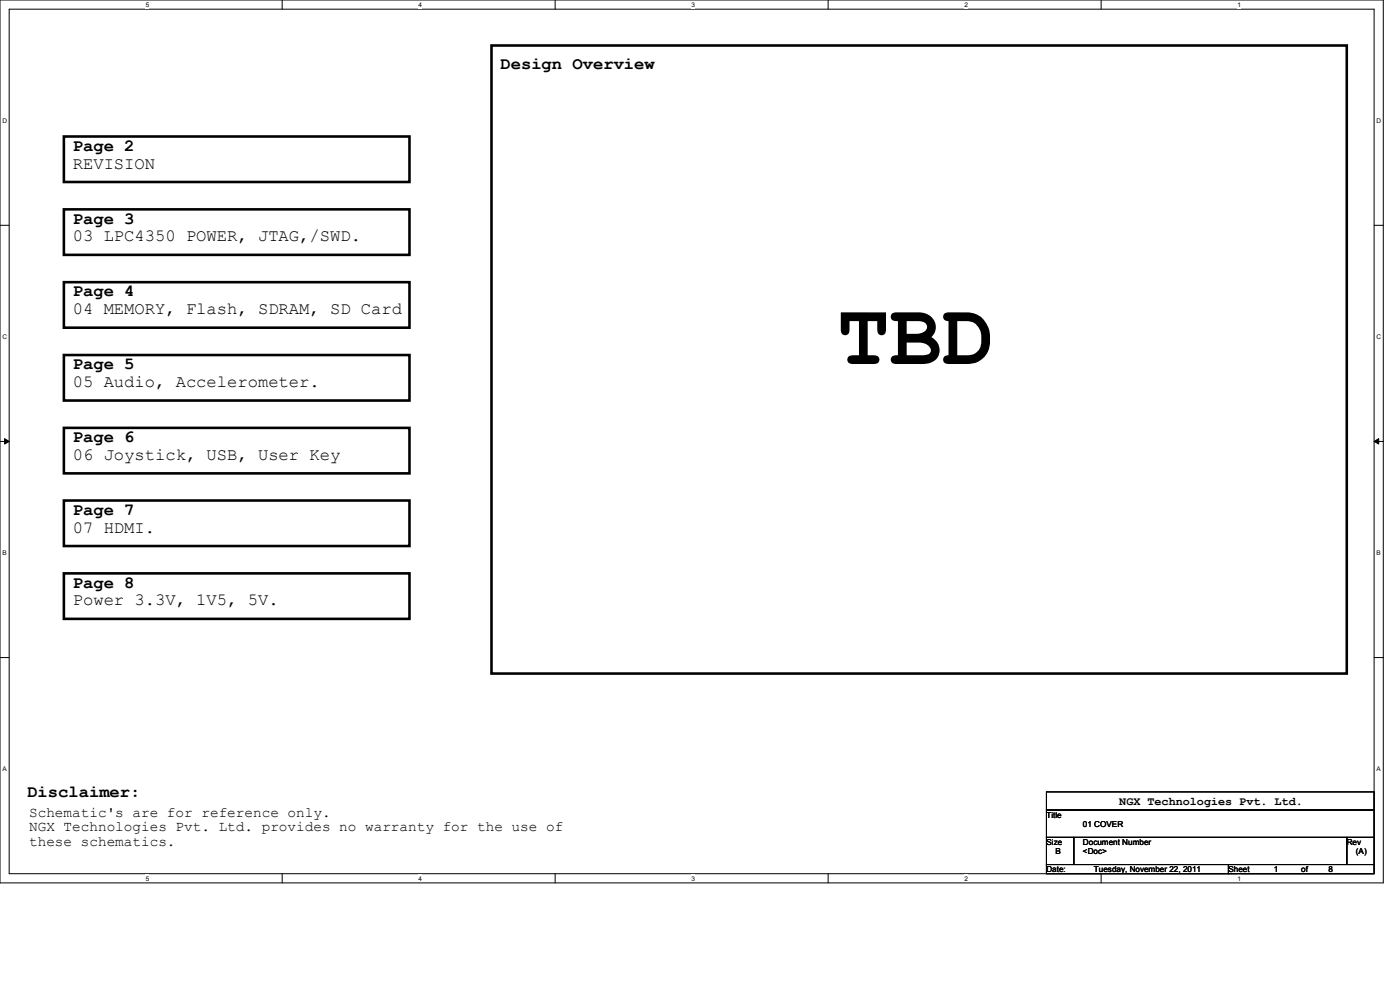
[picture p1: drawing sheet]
<svg xmlns="http://www.w3.org/2000/svg" width="297mm" height="210mm" viewBox="0 0 297 210" stroke-linecap="round" stroke-linejoin="round" font-family="sans-serif">
<defs><g id="words">
<text font-size="18.5" x="177.6" y="77.2">TBD</text>
<g font-size="3.6">
<text x="106.2" y="14.6">Design Overview</text>
<text x="15.5" y="32">Page 2</text>
<text x="15.5" y="35.8">REVISION</text>
<text x="15.5" y="47.4">Page 3</text>
<text x="15.5" y="51.2">03 LPC4350 POWER, JTAG,/SWD.</text>
<text x="15.5" y="62.9">Page 4</text>
<text x="15.5" y="66.6">04 MEMORY, Flash, SDRAM, SD Card</text>
<text x="15.5" y="78.3">Page 5</text>
<text x="15.5" y="82.1">05 Audio, Accelerometer.</text>
<text x="15.5" y="93.8">Page 6</text>
<text x="15.5" y="97.5">06 Joystick, USB, User Key</text>
<text x="15.5" y="109.2">Page 7</text>
<text x="15.5" y="113">07 HDMI.</text>
<text x="15.5" y="124.6">Page 8</text>
<text x="15.5" y="128.4">Power 3.3V, 1V5, 5V.</text>
<text x="5.8" y="169">Disclaimer:</text>
</g>
<g font-size="3">
<text x="6.2" y="173.3">Schematic's are for reference only.</text>
<text x="6.2" y="176.3">NGX Technologies Pvt. Ltd. provides no warranty for the use of</text>
<text x="6.2" y="179.4">these schematics.</text>
</g>
<text font-size="2.5" x="237.4" y="170.8">NGX Technologies Pvt. Ltd.</text>
<g font-size="1.7">
<text x="222" y="173.4">Title</text>
<text x="222" y="179.2">Size</text>
<text x="229.7" y="179.2">Document Number</text>
<text x="229.7" y="175.3">01 COVER</text>
<text x="285.7" y="179.2">Rev</text>
<text x="222" y="185">Date:</text>
<text x="223.9" y="181.1">B</text>
<text x="229.7" y="181.1">&lt;Doc&gt;</text>
<text x="232.1" y="185">Tuesday, November 22, 2011</text>
<text x="260.6" y="185">Sheet</text>
<text x="270.3" y="185">1</text>
<text x="276.1" y="185">of</text>
<text x="281.9" y="185">8</text>
<text x="287.7" y="181.1">(A)</text>
</g>
<g font-size="1.4">
<text x="30.9" y="1.4">5</text>
<text x="88.8" y="1.4">4</text>
<text x="146.7" y="1.4">3</text>
<text x="204.6" y="1.4">2</text>
<text x="262.6" y="1.4">1</text>
<text x=".5" y="26.1">D</text>
<text x="292" y="26.1">D</text>
<text x=".5" y="71.9">C</text>
<text x="292" y="71.9">C</text>
<text x=".5" y="117.8">B</text>
<text x="292" y="117.8">B</text>
<text x=".5" y="163.6">A</text>
<text x="292" y="163.6">A</text>
<text x="30.9" y="186.8">5</text>
<text x="88.8" y="186.8">4</text>
<text x="146.7" y="186.8">3</text>
<text x="204.6" y="186.8">2</text>
<text x="262.6" y="186.8">1</text>
</g>
</g></defs>
<path d="M0 0h293.5v187.3h-293.5zM1.9 1.9h289.6v183.4h-289.6z" fill="none" stroke="#000" stroke-width=".21"/>
<g fill="#fff">
<path d="M30.9 .2h.8v1.5h-.8z"/>
<path d="M30.9 185.5h.8v1.6h-.8z"/>
</g>
<path d="M59.9 0v1.9M59.9 185.3v2" fill="none" stroke="#000" stroke-width=".21"/>
<g fill="#fff">
<path d="M88.8 .2h.8v1.5h-.8z"/>
<path d="M88.8 185.5h.8v1.6h-.8z"/>
</g>
<path d="M117.8 0v1.9M117.8 185.3v2" fill="none" stroke="#000" stroke-width=".21"/>
<g fill="#fff">
<path d="M146.7 .2h.8v1.5h-.8z"/>
<path d="M146.7 185.5h.8v1.6h-.8z"/>
</g>
<path d="M175.7 0v1.9M175.7 185.3v2" fill="none" stroke="#000" stroke-width=".21"/>
<g fill="#fff">
<path d="M204.6 .2h.8v1.5h-.8z"/>
<path d="M204.6 185.5h.8v1.6h-.8z"/>
</g>
<path d="M233.6 0v1.9M233.6 185.3v2" fill="none" stroke="#000" stroke-width=".21"/>
<g fill="#fff">
<path d="M262.6 .2h.7v1.5h-.7z"/>
<path d="M262.6 185.5h.7v1.6h-.7z"/>
<path d="M.5 24.8h1v1.6h-1z"/>
<path d="M292 24.8h1v1.6h-1z"/>
<path d="M.5 70.7h1v1.5h-1z"/>
<path d="M292 70.7h1v1.5h-1z"/>
</g>
<path d="M0 47.8h1.9M291.5 47.8h2" fill="none" stroke="#000" stroke-width=".21"/>
<g fill="#fff">
<path d="M.5 116.5h.9v1.6h-.9z"/>
<path d="M292 116.5h.9v1.6h-.9z"/>
</g>
<path d="M0 93.6h1.9M1 93l.9 .6-.9 .6zM291.5 93.6l1-.6v1.2zM291.5 93.6h2" fill="none" stroke="#000" stroke-width=".21"/>
<path d="M1 93l.9 .6-.9 .6zM291.5 93.6l1-.6v1.2z" fill="#000"/>
<g fill="#fff">
<path d="M.5 162.4h.9v1.5h-.9z"/>
<path d="M292 162.4h.9v1.5h-.9z"/>
</g>
<path d="M0 139.5h1.9M291.5 139.5h2M222 168h69.5v3.8h-69.5zM222 171.8h69.5v5.8h-69.5zM222 177.6h5.8v5.8h-5.8zM227.8 177.6h57.9v5.8h-57.9zM285.7 177.6h5.8v5.8h-5.8zM222 183.4h38.6v1.9h-38.6zM260.6 183.4h30.9v1.9h-30.9z" fill="none" stroke="#000" stroke-width=".21"/>
<path d="M104.3 9.7h181.4v133.2h-181.4zM13.5 29h73.4v9.6h-73.4zM13.5 44.4h73.4v9.7h-73.4zM13.5 59.9h73.4v9.6h-73.4zM13.5 75.3h73.4v9.7h-73.4zM13.5 90.8h73.4v9.6h-73.4zM13.5 106.2h73.4v9.6h-73.4zM13.5 121.6h73.4v9.7h-73.4z" fill="none" stroke="#000" stroke-width=".55"/>
<use href="#words"/>
</svg>
